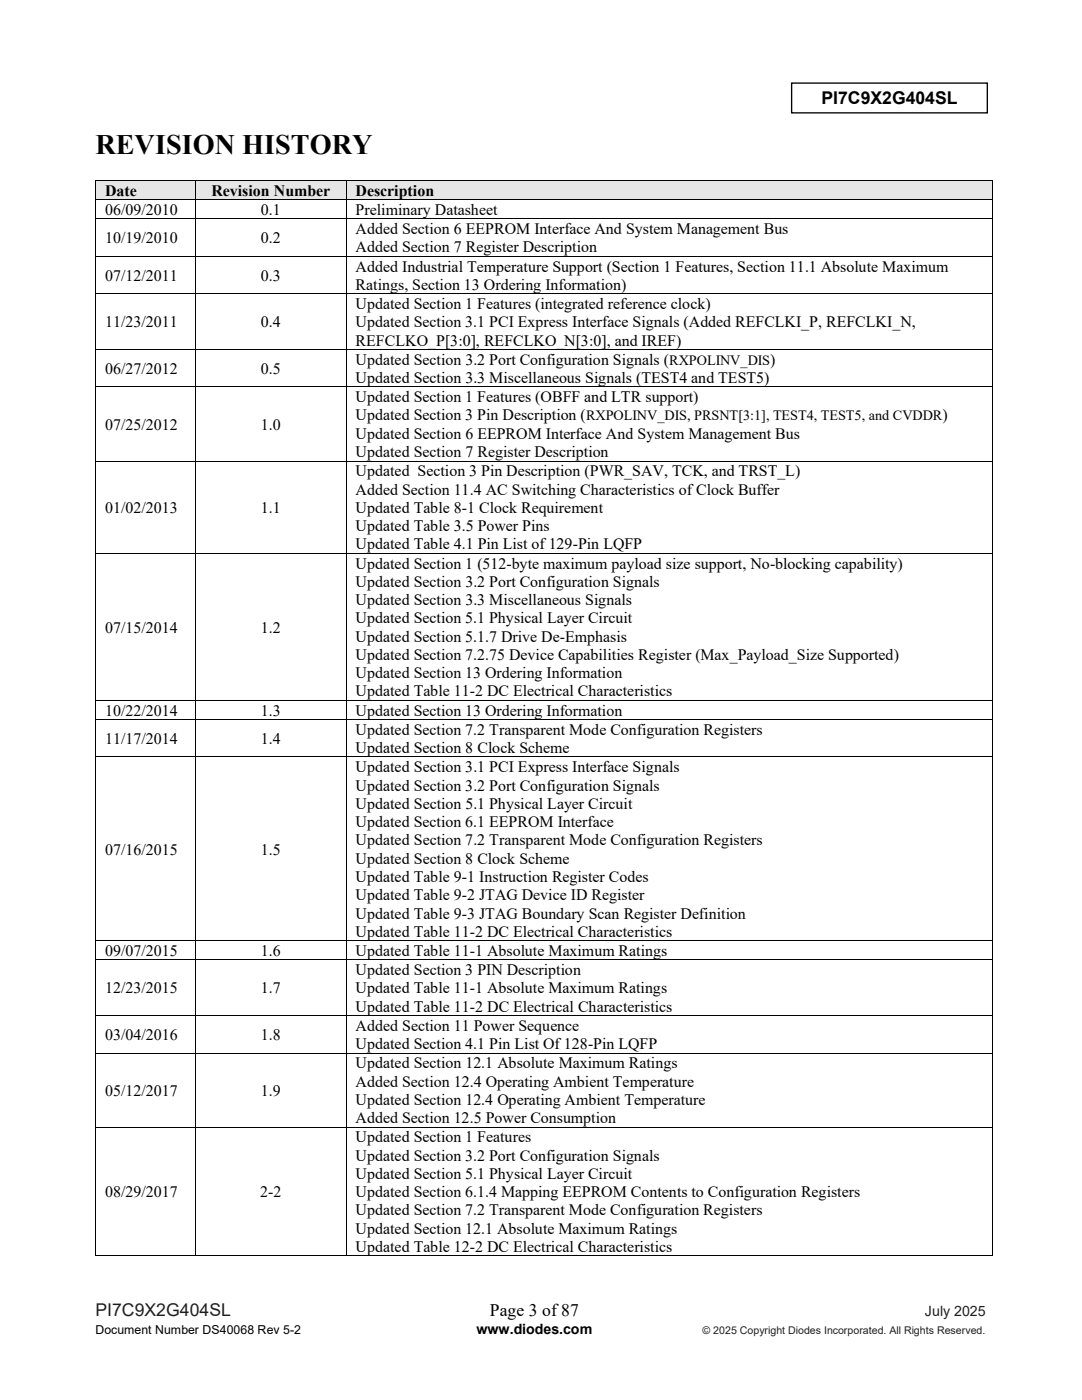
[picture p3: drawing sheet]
<svg xmlns="http://www.w3.org/2000/svg" width="216mm" height="279mm" viewBox="0 0 216 279" stroke-linecap="round" stroke-linejoin="round" font-family="sans-serif">
<defs><g id="words">
<text font-size="5.6" x="19" y="30.7">REVISION HISTORY</text>
<g font-size="3.5">
<text x="163.9" y="20.8">PI7C9X2G404SL</text>
<text x="97.8" y="262.7">Page 3 of87</text>
</g>
<text font-size="3.5" fill="#231f20" x="19" y="262.7">PI7C9X2G404SL</text>
<g font-size="3.2">
<text x="21" y="39.1">Date</text>
<text x="42.2" y="39.1">Revision Number</text>
<text x="71" y="39.1">Description</text>
<text x="21" y="42.9">06/09/2010</text>
<text x="52" y="42.9">0.1</text>
<text x="71" y="42.9">Preliminary Datasheet</text>
<text x="71" y="46.7">Added Section 6 EEPROM Interface And System Management Bus</text>
<text x="21" y="48.6">10/19/2010</text>
<text x="52" y="48.6">0.2</text>
<text x="71" y="50.4">Added Section 7 Register Description</text>
<text x="21" y="56">07/12/2011</text>
<text x="52" y="56">0.3</text>
<text x="71" y="54.2">Added Industrial Temperature Support (Section 1 Features, Section 11.1 Absolute Maximum</text>
<text x="71" y="57.8">Ratings, Section 13 Ordering Information)</text>
<text x="21" y="65.3">11/23/2011</text>
<text x="52" y="65.3">0.4</text>
<text x="71" y="61.7">Updated Section 1 Features (integrated reference clock)</text>
<text x="71" y="65.3">Updated Section 3.1 PCI Express Interface Signals (Added REFCLKI_P, REFCLKI_N,</text>
<text x="71" y="69">REFCLKO_P[3:0], REFCLKO_N[3:0], and IREF)</text>
<text x="21" y="74.6">06/27/2012</text>
<text x="52" y="74.6">0.5</text>
<text x="71" y="72.8">Updated Section 3.2 Port Configuration Signals (RXPOLINV_DIS)</text>
<text x="71" y="76.5">Updated Section 3.3 Miscellaneous Signals (TEST4 and TEST5)</text>
<text x="71" y="80.3">Updated Section 1 Features (OBFF and LTR support)</text>
<text x="71" y="83.9">Updated Section 3 Pin Description (RXPOLINV_DIS, PRSNT[3:1], TEST4, TEST5, and CVDDR)</text>
<text x="21" y="85.7">07/25/2012</text>
<text x="52" y="85.7">1.0</text>
<text x="71" y="87.6">Updated Section 6 EEPROM Interface And System Management Bus</text>
<text x="71" y="91.2">Updated Section 7 Register Description</text>
<text x="71" y="95.1">Updated Section 3 Pin Description (PWR_SAV, TCK, and TRST_L)</text>
<text x="71" y="98.7">Added Section 11.4 AC Switching Characteristics ofClock Buffer</text>
<text x="21" y="102.3">01/02/2013</text>
<text x="52" y="102.3">1.1</text>
<text x="71" y="102.3">Updated Table 8-1 Clock Requirement</text>
<text x="71" y="106">Updated Table 3.5 Power Pins</text>
<text x="71" y="109.7">Updated Table 4.1 Pin List of 129-Pin LQFP</text>
<text x="71" y="113.5">Updated Section 1 (512-byte maximum payload size support, No-blocking capability)</text>
<text x="71" y="117.1">Updated Section 3.2 Port Configuration Signals</text>
<text x="71" y="120.8">Updated Section 3.3 Miscellaneous Signals</text>
<text x="71" y="124.4">Updated Section 5.1 Physical Layer Circuit</text>
<text x="21" y="126.3">07/15/2014</text>
<text x="52" y="126.3">1.2</text>
<text x="71" y="128.1">Updated Section 5.1.7 Drive De-Emphasis</text>
<text x="71" y="131.7">Updated Section 7.2.75 Device Capabilities Register (Max_Payload_Size Supported)</text>
<text x="71" y="135.4">Updated Section 13 Ordering Information</text>
<text x="21" y="142.9">10/22/2014</text>
<text x="52" y="142.9">1.3</text>
<text x="71" y="139">Updated Table 11-2 DC Electrical Characteristics</text>
<text x="71" y="142.9">Updated Section 13 Ordering Information</text>
<text x="21" y="148.5">11/17/2014</text>
<text x="52" y="148.5">1.4</text>
<text x="71" y="146.7">Updated Section 7.2 Transparent Mode Configuration Registers</text>
<text x="71" y="150.3">Updated Section 8 Clock Scheme</text>
<text x="71" y="154.1">Updated Section 3.1 PCI Express Interface Signals</text>
<text x="71" y="157.8">Updated Section 3.2 Port Configuration Signals</text>
<text x="71" y="161.4">Updated Section 5.1 Physical Layer Circuit</text>
<text x="71" y="165.1">Updated Section 6.1 EEPROM Interface</text>
<text x="21" y="170.5">07/16/2015</text>
<text x="52" y="170.5">1.5</text>
<text x="71" y="168.7">Updated Section 7.2 Transparent Mode Configuration Registers</text>
<text x="71" y="172.4">Updated Section 8 Clock Scheme</text>
<text x="71" y="176">Updated Table 9-1 Instruction Register Codes</text>
<text x="71" y="179.7">Updated Table 9-2 JTAG Device ID Register</text>
<text x="71" y="183.3">Updated Table 9-3 JTAG Boundary Scan Register Definition</text>
<text x="21" y="190.8">09/07/2015</text>
<text x="52" y="190.8">1.6</text>
<text x="71" y="187">Updated Table 11-2 DC Electrical Characteristics</text>
<text x="71" y="190.8">Updated Table 11-1 Absolute Maximum Ratings</text>
<text x="71" y="194.6">Updated Section 3 PIN Description</text>
<text x="21" y="198.3">12/23/2015</text>
<text x="52" y="198.3">1.7</text>
<text x="71" y="198.3">Updated Table 11-1 Absolute Maximum Ratings</text>
<text x="71" y="201.9">Updated Table 11-2 DC Electrical Characteristics</text>
<text x="21" y="207.5">03/04/2016</text>
<text x="52" y="207.5">1.8</text>
<text x="71" y="205.7">Added Section 11 Power Sequence</text>
<text x="71" y="209.4">Updated Section 4.1 Pin List Of 128-Pin LQFP</text>
<text x="71" y="213.2">Updated Section 12.1 Absolute Maximum Ratings</text>
<text x="21" y="218.7">05/12/2017</text>
<text x="52" y="218.7">1.9</text>
<text x="71" y="216.9">Added Section 12.4 Operating Ambient Temperature</text>
<text x="71" y="220.5">Updated Section 12.4 Operating Ambient Temperature</text>
<text x="71" y="224.1">Added Section 12.5 Power Consumption</text>
<text x="71" y="228">Updated Section 1 Features</text>
<text x="71" y="231.6">Updated Section 3.2 Port Configuration Signals</text>
<text x="21" y="238.9">08/29/2017</text>
<text x="51.9" y="238.9">2-2</text>
<text x="71" y="235.3">Updated Section 5.1 Physical Layer Circuit</text>
<text x="71" y="238.9">Updated Section 6.1.4 Mapping EEPROM Contents to Configuration Registers</text>
<text x="71" y="242.6">Updated Section 7.2 Transparent Mode Configuration Registers</text>
<text x="71" y="246.2">Updated Section 12.1 Absolute Maximum Ratings</text>
<text x="71" y="249.9">Updated Table 12-2 DC Electrical Characteristics</text>
</g>
<text font-size="2.8" fill="#231f20" x="184.6" y="262.7">July 2025</text>
<text font-size="2.8" x="95.1" y="266.1">www.diodes.com</text>
<text font-size="2.5" x="19" y="266.1">Document Number DS40068 Rev 5-2</text>
<text font-size="2.1" fill="#231f20" x="140.1" y="266.1">© 2025 Copyright Diodes Incorporated. All Rights Reserved.</text>
</g></defs>
<path d="M158 16.6h39v5.9h-39z" fill="none" stroke="#000" stroke-width=".26"/>
<g fill="#e6e6e6">
<path d="M19.1 36.1h19.9v3.7h-19.9z" fill-rule="evenodd"/>
<path d="M21 36.1h16.1v3.7h-16.1z" fill-rule="evenodd"/>
<path d="M39.2 36.1h29.8v3.7h-29.8z" fill-rule="evenodd"/>
<path d="M40.9 36.1h26.2v3.7h-26.2z" fill-rule="evenodd"/>
<path d="M69.1 36.1h128.9v3.7h-128.9z" fill-rule="evenodd"/>
<path d="M71 36.1h125.2v3.7h-125.2z" fill-rule="evenodd"/>
</g>
<g fill="#000">
<path d="M19 35.9h.1v.2h-.1z" fill-rule="evenodd"/>
<path d="M19 35.9h.1v.2h-.1z" fill-rule="evenodd"/>
<path d="M19 39.8h.1v.1h-.1z" fill-rule="evenodd"/>
<path d="M39 35.9h.2v.2h-.2z" fill-rule="evenodd"/>
<path d="M39 39.8h.2v.1h-.2z" fill-rule="evenodd"/>
<path d="M69 35.9h.1v.2h-.1z" fill-rule="evenodd"/>
<path d="M69 39.8h.1v.1h-.1z" fill-rule="evenodd"/>
<path d="M198 35.9h.2v.2h-.2z" fill-rule="evenodd"/>
<path d="M198 35.9h.2v.2h-.2z" fill-rule="evenodd"/>
<path d="M198 39.8h.2v.1h-.2z" fill-rule="evenodd"/>
<path d="M19 43.6h.1v.2h-.1z" fill-rule="evenodd"/>
<path d="M19 51.1h.1v.1h-.1z" fill-rule="evenodd"/>
<path d="M19 58.6h.1v.1h-.1z" fill-rule="evenodd"/>
<path d="M39 43.6h.2v.2h-.2z" fill-rule="evenodd"/>
<path d="M39 51.1h.2v.1h-.2z" fill-rule="evenodd"/>
<path d="M39 58.6h.2v.1h-.2z" fill-rule="evenodd"/>
<path d="M69 43.6h.1v.2h-.1z" fill-rule="evenodd"/>
<path d="M69 51.1h.1v.1h-.1z" fill-rule="evenodd"/>
<path d="M69 58.6h.1v.1h-.1z" fill-rule="evenodd"/>
<path d="M198 43.6h.2v.2h-.2z" fill-rule="evenodd"/>
<path d="M198 51.1h.2v.1h-.2z" fill-rule="evenodd"/>
<path d="M198 58.6h.2v.1h-.2z" fill-rule="evenodd"/>
<path d="M19 69.6h.1v.2h-.1z" fill-rule="evenodd"/>
<path d="M19 77.1h.1v.2h-.1z" fill-rule="evenodd"/>
<path d="M39 69.6h.2v.2h-.2z" fill-rule="evenodd"/>
<path d="M39 77.1h.2v.2h-.2z" fill-rule="evenodd"/>
<path d="M69 69.6h.1v.2h-.1z" fill-rule="evenodd"/>
<path d="M69 77.1h.1v.2h-.1z" fill-rule="evenodd"/>
<path d="M198 69.6h.2v.2h-.2z" fill-rule="evenodd"/>
<path d="M198 77.1h.2v.2h-.2z" fill-rule="evenodd"/>
<path d="M19 91.9h.1v.2h-.1z" fill-rule="evenodd"/>
<path d="M39 91.9h.2v.2h-.2z" fill-rule="evenodd"/>
<path d="M69 91.9h.1v.2h-.1z" fill-rule="evenodd"/>
<path d="M198 91.9h.2v.2h-.2z" fill-rule="evenodd"/>
<path d="M19 110.3h.1v.2h-.1z" fill-rule="evenodd"/>
<path d="M39 110.3h.2v.2h-.2z" fill-rule="evenodd"/>
<path d="M69 110.3h.1v.2h-.1z" fill-rule="evenodd"/>
<path d="M198 110.3h.2v.2h-.2z" fill-rule="evenodd"/>
<path d="M19 139.7h.1v.1h-.1z" fill-rule="evenodd"/>
<path d="M39 139.7h.2v.1h-.2z" fill-rule="evenodd"/>
<path d="M69 139.7h.1v.1h-.1z" fill-rule="evenodd"/>
<path d="M198 139.7h.2v.1h-.2z" fill-rule="evenodd"/>
<path d="M19 143.5h.1v.2h-.1z" fill-rule="evenodd"/>
<path d="M19 151h.1v.2h-.1z" fill-rule="evenodd"/>
<path d="M39 143.5h.2v.2h-.2z" fill-rule="evenodd"/>
<path d="M39 151h.2v.2h-.2z" fill-rule="evenodd"/>
<path d="M69 143.5h.1v.2h-.1z" fill-rule="evenodd"/>
<path d="M69 151h.1v.2h-.1z" fill-rule="evenodd"/>
<path d="M198 143.5h.2v.2h-.2z" fill-rule="evenodd"/>
<path d="M198 151h.2v.2h-.2z" fill-rule="evenodd"/>
<path d="M19 187.6h.1v.2h-.1z" fill-rule="evenodd"/>
<path d="M19 191.5h.1v.1h-.1z" fill-rule="evenodd"/>
<path d="M39 187.6h.2v.2h-.2z" fill-rule="evenodd"/>
<path d="M39 191.5h.2v.1h-.2z" fill-rule="evenodd"/>
<path d="M69 187.6h.1v.2h-.1z" fill-rule="evenodd"/>
<path d="M69 191.5h.1v.1h-.1z" fill-rule="evenodd"/>
<path d="M198 187.6h.2v.2h-.2z" fill-rule="evenodd"/>
<path d="M198 191.5h.2v.1h-.2z" fill-rule="evenodd"/>
<path d="M19 202.6h.1v.2h-.1z" fill-rule="evenodd"/>
<path d="M19 210.1h.1v.2h-.1z" fill-rule="evenodd"/>
<path d="M39 202.6h.2v.2h-.2z" fill-rule="evenodd"/>
<path d="M39 210.1h.2v.2h-.2z" fill-rule="evenodd"/>
<path d="M69 202.6h.1v.2h-.1z" fill-rule="evenodd"/>
<path d="M69 210.1h.1v.2h-.1z" fill-rule="evenodd"/>
<path d="M198 202.6h.2v.2h-.2z" fill-rule="evenodd"/>
<path d="M198 210.1h.2v.2h-.2z" fill-rule="evenodd"/>
<path d="M19 224.9h.1v.1h-.1z" fill-rule="evenodd"/>
<path d="M39 224.9h.2v.1h-.2z" fill-rule="evenodd"/>
<path d="M69 224.9h.1v.1h-.1z" fill-rule="evenodd"/>
<path d="M198 224.9h.2v.1h-.2z" fill-rule="evenodd"/>
<path d="M19 250.6h.1v.1h-.1z" fill-rule="evenodd"/>
<path d="M19 250.6h.1v.1h-.1z" fill-rule="evenodd"/>
<path d="M39 250.6h.2v.1h-.2z" fill-rule="evenodd"/>
<path d="M69 250.6h.1v.1h-.1z" fill-rule="evenodd"/>
<path d="M198 250.6h.2v.1h-.2z" fill-rule="evenodd"/>
<path d="M198 250.6h.2v.1h-.2z" fill-rule="evenodd"/>
</g>
<g fill="none" stroke="#000" stroke-width=".2">
<path d="M19 36.1v3.7M19 39.9v3.7M19.1 36h19.9M19.1 39.8h19.9M39.1 36.1v3.7M39.1 39.9v3.7M39.2 36h29.8M39.2 39.8h29.8M69.1 36.1v3.7M69.1 39.9v3.7M69.1 36h128.9M69.1 39.8h128.9"/>
<path d="M198.1 36.1v3.7M198.1 39.9v3.7M19 43.8v7.3M19 51.2v7.4M19 58.7v10.9M19.1 43.7h19.9M19.1 51.1h19.9M19.1 58.6h19.9M39.1 43.8v7.3M39.1 51.2v7.4M39.1 58.7v10.9M39.2 43.7h29.8"/>
<path d="M39.2 51.1h29.8M39.2 58.6h29.8M69.1 43.8v7.3M69.1 51.2v7.4M69.1 58.7v10.9M69.1 43.7h128.9M69.1 51.1h128.9M69.1 58.6h128.9M198.1 43.8v7.3M198.1 51.2v7.4M198.1 58.7v10.9M19 69.8v7.3"/>
<path d="M19 77.3v14.6M19.1 69.7h19.9M19.1 77.2h19.9M39.1 69.8v7.3M39.1 77.3v14.6M39.2 69.7h29.8M39.2 77.2h29.8M69.1 69.8v7.3M69.1 77.3v14.6M69.1 69.7h128.9M69.1 77.2h128.9M198.1 69.8v7.3"/>
<path d="M198.1 77.3v14.6M19 92.1v18.2M19.1 92h19.9M39.1 92.1v18.2M39.2 92h29.8M69.1 92.1v18.2M69.1 92h128.9M198.1 92.1v18.2M19 110.5v29.2M19.1 110.4h19.9M39.1 110.5v29.2M39.2 110.4h29.8"/>
<path d="M69.1 110.5v29.2M69.1 110.4h128.9M198.1 110.5v29.2M19 139.8v3.7M19.1 139.8h19.9M39.1 139.8v3.7M39.2 139.8h29.8M69.1 139.8v3.7M69.1 139.8h128.9M198.1 139.8v3.7M19 143.7v7.3M19 151.2v36.4"/>
<path d="M19.1 143.6h19.9M19.1 151.1h19.9M39.1 143.7v7.3M39.1 151.2v36.4M39.2 143.6h29.8M39.2 151.1h29.8M69.1 143.7v7.3M69.1 151.2v36.4M69.1 143.6h128.9M69.1 151.1h128.9M198.1 143.7v7.3M198.1 151.2v36.4"/>
<path d="M19 187.8v3.7M19 191.6v11M19.1 187.7h19.9M19.1 191.5h19.9M39.1 187.8v3.7M39.1 191.6v11M39.2 187.7h29.8M39.2 191.5h29.8M69.1 187.8v3.7M69.1 191.6v11M69.1 187.7h128.9M69.1 191.5h128.9"/>
<path d="M198.1 187.8v3.7M198.1 191.6v11M19 202.8v7.3M19 210.3v14.6M19.1 202.7h19.9M19.1 210.2h19.9M39.1 202.8v7.3M39.1 210.3v14.6M39.2 202.7h29.8M39.2 210.2h29.8M69.1 202.8v7.3M69.1 210.3v14.6"/>
<path d="M69.1 202.7h128.9M69.1 210.2h128.9M198.1 202.8v7.3M198.1 210.3v14.6M19 225v25.6M19.1 225h19.9M39.1 225v25.6M39.2 225h29.8M69.1 225v25.6M69.1 225h128.9M198.1 225v25.6M19.1 250.6h19.9"/>
<path d="M39.2 250.6h29.8M69.1 250.6h128.9"/>
</g>
<use href="#words"/>
</svg>
